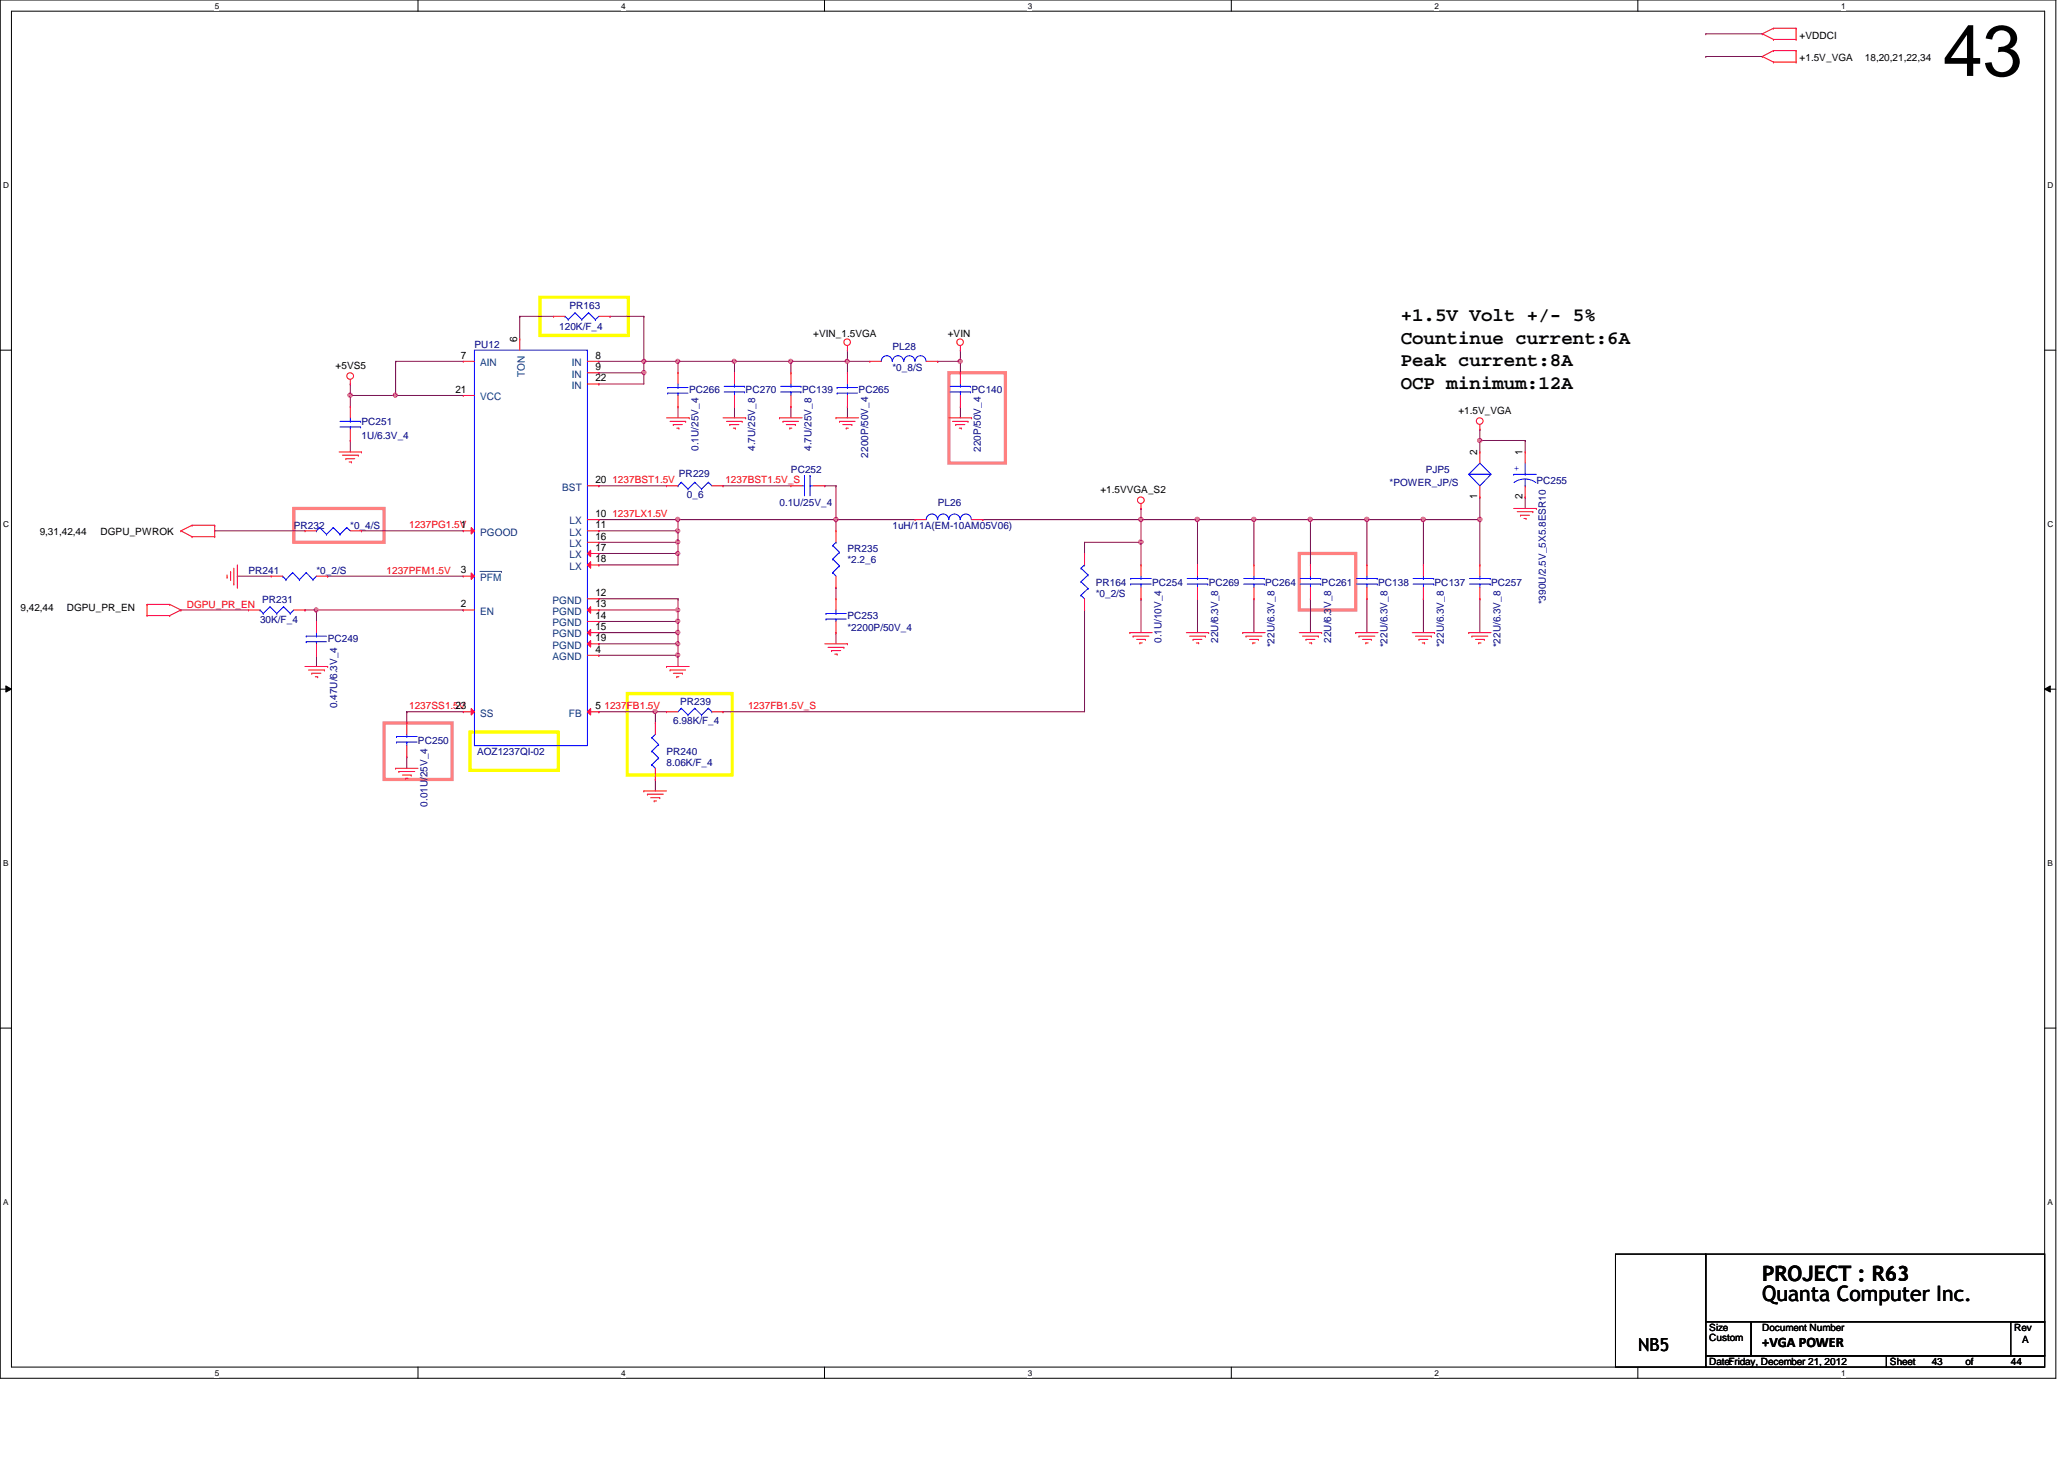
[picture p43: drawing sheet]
<svg xmlns="http://www.w3.org/2000/svg" width="297mm" height="210mm" viewBox="0 0 297 210" stroke-linecap="round" stroke-linejoin="round" font-family="sans-serif">
<defs><g id="words">
<text font-size="10.4" x="279.6" y="10.9">43</text>
<g font-size="3">
<text x="253.6" y="184.2">PROJECT : R63</text>
<text x="253.6" y="187.2">Quanta Computer Inc.</text>
</g>
<g font-size="2.8">
<text x="201.6" y="46.2">+1.5V Volt +/- 5%</text>
<text x="201.6" y="52.7">Peak current:8A</text>
<text x="201.6" y="49.4">Countinue current:6A</text>
<text x="201.6" y="56">OCP minimum:12A</text>
</g>
<text font-size="2.6" x="235.8" y="194.3">NB5</text>
<text font-size="2.1" x="253.6" y="193.8">+VGA POWER</text>
<g font-size="1.5">
<text x="66.3" y="51.6">7</text>
<text x="74.4" y="49.2" transform="rotate(-90 74.4 49.2)">6</text>
<text x="85.7" y="51.6">8</text>
<text x="85.7" y="53.3">9</text>
<text x="65.5" y="56.5">21</text>
<text x="85.7" y="54.9">22</text>
<text x="212.6" y="65.5" transform="rotate(-90 212.6 65.5)">2</text>
<text x="219.1" y="65.5" transform="rotate(-90 219.1 65.5)">1</text>
<text x="85.7" y="69.5">20</text>
<text x="212.6" y="71.8" transform="rotate(-90 212.6 71.8)">1</text>
<text x="219.1" y="71.8" transform="rotate(-90 219.1 71.8)">2</text>
<text x="66.3" y="76">1</text>
<text x="85.7" y="76">11</text>
<text x="85.7" y="74.4">10</text>
<text x="85.7" y="77.6">16</text>
<text x="66.3" y="82.5">3</text>
<text x="85.7" y="79.2">17</text>
<text x="85.7" y="80.9">18</text>
<text x="66.3" y="87.4">2</text>
<text x="85.7" y="85.8">12</text>
<text x="85.7" y="87.4">13</text>
<text x="85.7" y="89">14</text>
<text x="85.7" y="90.6">15</text>
<text x="85.7" y="93.9">4</text>
<text x="85.7" y="92.2">19</text>
<text x="65.5" y="102">23</text>
<text x="85.7" y="102">5</text>
</g>
<g font-size="1.5" fill="#004080">
<text x="69.1" y="52.7">AIN</text>
<text x="82.3" y="52.7">IN</text>
<text x="69.1" y="57.6">VCC</text>
<text x="75.5" y="54.2" transform="rotate(-90 75.5 54.2)">TON</text>
<text x="82.3" y="54.3">IN</text>
<text x="82.3" y="55.9">IN</text>
<text x="80.9" y="70.6">BST</text>
<text x="69.1" y="77">PGOOD</text>
<text x="82" y="77">LX</text>
<text x="82" y="75.4">LX</text>
<text x="69.1" y="83.6">PFM</text>
<text x="82" y="80.3">LX</text>
<text x="82" y="78.7">LX</text>
<text x="82" y="82">LX</text>
<text x="69.1" y="88.4">EN</text>
<text x="79.5" y="86.8">PGND</text>
<text x="79.5" y="88.4">PGND</text>
<text x="79.5" y="91.7">PGND</text>
<text x="79.5" y="95">AGND</text>
<text x="79.5" y="90.1">PGND</text>
<text x="79.5" y="93.3">PGND</text>
<text x="69.1" y="103.1">SS</text>
<text x="81.9" y="103.1">FB</text>
</g>
<g font-size="1.4">
<text x="259" y="5.5">+VDDCI</text>
<text x="259" y="8.8">+1.5V_VGA</text>
<text x="268.4" y="8.8">18,20,21,22,34</text>
<text x="48.3" y="53">+5VS5</text>
<text x="117" y="48.5">+VIN_1.5VGA</text>
<text x="136.4" y="48.5">+VIN</text>
<text x="209.9" y="59.5">+1.5V_VGA</text>
<text x="158.4" y="70.9">+1.5VVGA_S2</text>
<text x="5.7" y="76.9">9,31,42,44</text>
<text x="14.5" y="76.9">DGPU_PWROK</text>
<text x="3" y="88">9,42,44</text>
<text x="9.6" y="88">DGPU_PR_EN</text>
<text x="246" y="191.5">Size</text>
<text x="253.6" y="191.5">Document Number</text>
<text x="289.8" y="191.5">Rev</text>
<text x="246" y="196.4">Date:Friday, December 21, 2012</text>
<text x="246" y="193">Custom</text>
<text x="272" y="196.4">Sheet</text>
<text x="278" y="196.4">43</text>
<text x="282.9" y="196.4">of</text>
<text x="289.4" y="196.4">44</text>
<text x="291" y="193.2">A</text>
</g>
<g font-size="1.4" fill="#000080">
<text x="80.5" y="47.5">120K/F_4</text>
<text x="82" y="44.4">PR163</text>
<text x="68.3" y="50.1">PU12</text>
<text x="128.4" y="53.3">*0_8/S</text>
<text x="128.4" y="50.4">PL28</text>
<text x="99.2" y="56.6">PC266</text>
<text x="107.3" y="56.6">PC270</text>
<text x="115.4" y="56.6">PC139</text>
<text x="123.6" y="56.6">PC265</text>
<text x="139.8" y="56.6">PC140</text>
<text x="52" y="63.1">1U/6.3V_4</text>
<text x="52" y="61.2">PC251</text>
<text x="100.5" y="64.9" transform="rotate(-90 100.5 64.9)">0.1U/25V_4</text>
<text x="108.7" y="64.9" transform="rotate(-90 108.7 64.9)">4.7U/25V_8</text>
<text x="116.8" y="64.9" transform="rotate(-90 116.8 64.9)">4.7U/25V_8</text>
<text x="124.9" y="65.8" transform="rotate(-90 124.9 65.8)">2200P/50V_4</text>
<text x="141.2" y="65" transform="rotate(-90 141.2 65)">220P/50V_4</text>
<text x="97.7" y="68.6">PR229</text>
<text x="98.8" y="71.7">0_6</text>
<text x="113.8" y="68">PC252</text>
<text x="200" y="69.9">*POWER_JP/S</text>
<text x="205.2" y="68">PJP5</text>
<text x="221.1" y="69.6">PC255</text>
<text x="42.3" y="76.1">PR232</text>
<text x="50.4" y="76.1">*0_4/S</text>
<text x="112.2" y="72.9">0.1U/25V_4</text>
<text x="128.4" y="76.1">1uH/11A(EM-10AM05V06)</text>
<text x="135" y="72.9">PL26</text>
<text x="35.8" y="82.6">PR241</text>
<text x="45.5" y="82.6">*0_2/S</text>
<text x="122" y="81">*2.2_6</text>
<text x="122" y="79.4">PR235</text>
<text x="37.4" y="89.6">30K/F_4</text>
<text x="37.7" y="86.7">PR231</text>
<text x="122" y="89.1">PC253</text>
<text x="157.7" y="85.9">*0_2/S</text>
<text x="157.7" y="84.2">PR164</text>
<text x="165.8" y="84.2">PC254</text>
<text x="173.9" y="84.2">PC269</text>
<text x="182.1" y="84.2">PC264</text>
<text x="190.2" y="84.2">PC261</text>
<text x="198.3" y="84.2">PC138</text>
<text x="206.5" y="84.2">PC137</text>
<text x="214.6" y="84.2">PC257</text>
<text x="222.5" y="87" transform="rotate(-90 222.5 87)">*390U/2.5V_5X5.8ESR10</text>
<text x="47.2" y="92.4">PC249</text>
<text x="122" y="90.8">*2200P/50V_4</text>
<text x="167.2" y="92.5" transform="rotate(-90 167.2 92.5)">0.1U/10V_4</text>
<text x="175.3" y="92.5" transform="rotate(-90 175.3 92.5)">22U/6.3V_8</text>
<text x="183.4" y="93.1" transform="rotate(-90 183.4 93.1)">*22U/6.3V_8</text>
<text x="191.6" y="92.5" transform="rotate(-90 191.6 92.5)">22U/6.3V_8</text>
<text x="199.7" y="93.1" transform="rotate(-90 199.7 93.1)">*22U/6.3V_8</text>
<text x="207.8" y="93.1" transform="rotate(-90 207.8 93.1)">*22U/6.3V_8</text>
<text x="215.9" y="93.1" transform="rotate(-90 215.9 93.1)">*22U/6.3V_8</text>
<text x="48.5" y="101.9" transform="rotate(-90 48.5 101.9)">0.47U/6.3V_4</text>
<text x="97.9" y="101.5">PR239</text>
<text x="60.2" y="107">PC250</text>
<text x="96.9" y="104.2">6.98K/F_4</text>
<text x="68.7" y="108.6">AOZ1237QI-02</text>
<text x="95.9" y="110.2">8.06K/F_4</text>
<text x="95.9" y="108.6">PR240</text>
<text x="61.5" y="116" transform="rotate(-90 61.5 116)">0.01U/25V_4</text>
</g>
<g font-size="1.4" fill="#f00">
<text x="88.1" y="69.6">1237BST1.5V</text>
<text x="104.4" y="69.6">1237BST1.5V_S</text>
<text x="58.9" y="76">1237PG1.5V</text>
<text x="88.1" y="74.4">1237LX1.5V</text>
<text x="55.6" y="82.5">1237PFM1.5V</text>
<text x="26.9" y="87.4">DGPU_PR_EN</text>
<text x="58.9" y="102.1">1237SS1.5V</text>
<text x="87" y="102.1">1237FB1.5V</text>
<text x="107.7" y="102.1">1237FB1.5V_S</text>
</g>
<text font-size="1.4" fill="#00f" x="217.8" y="67.8">+</text>
<g font-size="1.2">
<text x="30.9" y="1.2">5</text>
<text x="89.4" y="1.2">4</text>
<text x="147.9" y="1.2">3</text>
<text x="206.5" y="1.2">2</text>
<text x="265" y="1.2">1</text>
<text x=".5" y="27.1">D</text>
<text x="294.7" y="27.1">D</text>
<text x=".5" y="75.8">C</text>
<text x="294.7" y="75.8">C</text>
<text x=".5" y="124.6">B</text>
<text x="294.7" y="124.6">B</text>
<text x=".5" y="173.4">A</text>
<text x="294.7" y="173.4">A</text>
<text x="30.9" y="197.9">5</text>
<text x="89.4" y="197.9">4</text>
<text x="147.9" y="197.9">3</text>
<text x="206.5" y="197.9">2</text>
<text x="265" y="197.9">1</text>
</g>
</g></defs>
<path d="M0 0h295.9v198.3h-295.9zM1.6 1.6h292.7v195.1h-292.7z" fill="none" stroke="#000" stroke-width=".14"/>
<g fill="#fff">
<path d="M30.9 .2h.6v1.3h-.6z"/>
<path d="M30.9 196.8h.6v1.4h-.6z"/>
</g>
<path d="M60.2 0v1.6M60.2 196.7v1.6" fill="none" stroke="#000" stroke-width=".14"/>
<g fill="#fff">
<path d="M89.4 .2h.6v1.3h-.6z"/>
<path d="M89.4 196.8h.6v1.4h-.6z"/>
</g>
<path d="M118.7 0v1.6M118.7 196.7v1.6" fill="none" stroke="#000" stroke-width=".14"/>
<g fill="#fff">
<path d="M147.9 .2h.6v1.3h-.6z"/>
<path d="M147.9 196.8h.6v1.4h-.6z"/>
</g>
<path d="M177.2 0v1.6M177.2 196.7v1.6" fill="none" stroke="#000" stroke-width=".14"/>
<g fill="#fff">
<path d="M206.5 .2h.5v1.3h-.5z"/>
<path d="M206.5 196.8h.5v1.4h-.5z"/>
</g>
<path d="M235.7 0v1.6M235.7 196.7v1.6" fill="none" stroke="#000" stroke-width=".14"/>
<g fill="#fff">
<path d="M265 .2h.6v1.3h-.6z"/>
<path d="M265 196.8h.6v1.4h-.6z"/>
<path d="M.5 26h.8v1.3h-.8z"/>
<path d="M294.7 26h.8v1.3h-.8z"/>
<path d="M.5 74.8h.8v1.3h-.8z"/>
<path d="M294.7 74.8h.8v1.3h-.8z"/>
</g>
<path d="M0 50.4h1.6M294.3 50.4h1.6" fill="none" stroke="#000" stroke-width=".14"/>
<g fill="#fff">
<path d="M.5 123.5h.7v1.3h-.7z"/>
<path d="M294.7 123.5h.7v1.3h-.7z"/>
</g>
<path d="M0 99.1h1.6M.8 98.7l.8 .4-.8 .5zM294.3 99.1h1.6M294.3 99.1l.8-.4v.9z" fill="none" stroke="#000" stroke-width=".14"/>
<path d="M.8 98.7l.8 .4-.8 .5zM294.3 99.1l.8-.4v.9z" fill="#000"/>
<g fill="#fff">
<path d="M.5 172.3h.7v1.3h-.7z"/>
<path d="M294.7 172.3h.7v1.3h-.7z"/>
</g>
<path d="M0 147.9h1.6M294.3 147.9h1.6" fill="none" stroke="#000" stroke-width=".14"/>
<path d="M136.6 53.6h8.1v13h-8.1zM42.3 73.2h13v4.8h-13zM187 79.6h8.1v8.2h-8.1zM55.3 104h9.8v8.1h-9.8z" fill="none" stroke="#ff8080" stroke-width=".47"/>
<path d="M77.7 42.8h12.7v5.5h-12.7zM90.3 99.8h15.1v11.7h-15.1zM67.6 105.3h12.7v5.5h-12.7z" fill="none" stroke="#ff0" stroke-width=".47"/>
<g fill="none" stroke="#800040" stroke-width=".14">
<path d="M245.5 4.9h.1M245.5 4.9h8.1M50.4 56.9h.1M56.9 52h.1M56.9 52v4.9h-6.5M56.9 52h9.8M34.2 82.9h.1M34.2 82.9h4.8M47.2 82.9h.1M47.2 82.9h19.5M86.2 86.1h11.4M86.2 87.8h11.4"/>
<path d="M86.2 86.1h.1M86.2 87.8h.1M97.6 86.1h.1M97.6 87.8h.1M97.6 86.1v3.3"/>
</g>
<circle cx="97.5" cy="89.4" r=".3" fill="#f0f"/>
<circle cx="97.5" cy="89.4" r=".3" fill="none" stroke="#f0f" stroke-width=".14"/>
<circle cx="97.5" cy="87.8" r=".3" fill="#f0f"/>
<circle cx="97.5" cy="87.8" r=".3" fill="none" stroke="#f0f" stroke-width=".14"/>
<path d="M86.2 89.4h11.4M86.2 89.4h.1M86.2 91h.1M97.6 89.4h.1M97.6 89.4v1.6h-11.4" fill="none" stroke="#800040" stroke-width=".14"/>
<circle cx="97.5" cy="91" r=".31" fill="#f0f"/>
<circle cx="97.5" cy="91" r=".31" fill="none" stroke="#f0f" stroke-width=".14"/>
<path d="M86.2 92.6h11.4M86.2 92.6h.1M97.6 92.6h.1M97.6 92.6v1.7" fill="none" stroke="#800040" stroke-width=".14"/>
<circle cx="97.5" cy="92.6" r=".3" fill="#f0f"/>
<circle cx="97.5" cy="92.6" r=".3" fill="none" stroke="#f0f" stroke-width=".14"/>
<path d="M86.2 94.3h11.4M86.2 94.3h.1" fill="none" stroke="#800040" stroke-width=".14"/>
<circle cx="97.5" cy="94.2" r=".3" fill="#f0f"/>
<circle cx="97.5" cy="94.2" r=".3" fill="none" stroke="#f0f" stroke-width=".14"/>
<path d="M45.5 87.8h21.2M66.7 87.8h.1M97.6 94.3h.1M97.6 91h.1M97.6 91v1.6M97.6 94.3v1.6" fill="none" stroke="#800040" stroke-width=".14"/>
<circle cx="45.5" cy="87.8" r=".3" fill="#f0f"/>
<circle cx="45.5" cy="87.8" r=".3" fill="none" stroke="#f0f" stroke-width=".14"/>
<path d="M97.6 58.5h.1M97.6 58.5v1.6M52 76.4h.1M52 76.4h14.7M164.2 73.2h.1M164.2 73.2v1.6M213 71.5h.1M213 61.8h.1M213 74.8h.1M213 61.8v1.6M213 71.5v9.8" fill="none" stroke="#800040" stroke-width=".14"/>
<circle cx="213" cy="74.7" r=".32" fill="#f0f"/>
<circle cx="213" cy="74.7" r=".32" fill="none" stroke="#f0f" stroke-width=".14"/>
<path d="M172.3 74.8h.1M172.3 74.8v6.5" fill="none" stroke="#800040" stroke-width=".14"/>
<circle cx="172.3" cy="74.7" r=".32" fill="#f0f"/>
<circle cx="172.3" cy="74.7" r=".32" fill="none" stroke="#f0f" stroke-width=".14"/>
<path d="M164.2 74.8h.1M164.2 74.8h16.3M172.3 74.8h.1M180.5 74.8h.1M180.5 74.8v6.5M188.6 74.8h.1M188.6 74.8v6.5M196.7 74.8h8.1M196.7 74.8h.1M196.7 74.8v6.5" fill="none" stroke="#800040" stroke-width=".14"/>
<circle cx="196.7" cy="74.7" r=".32" fill="#f0f"/>
<circle cx="196.7" cy="74.7" r=".32" fill="none" stroke="#f0f" stroke-width=".14"/>
<path d="M204.8 74.8h.1M204.8 74.8v6.5" fill="none" stroke="#800040" stroke-width=".14"/>
<circle cx="204.8" cy="74.7" r=".32" fill="#f0f"/>
<circle cx="204.8" cy="74.7" r=".32" fill="none" stroke="#f0f" stroke-width=".14"/>
<g fill="none" stroke="#800040" stroke-width=".14">
<path d="M86.2 79.6h11.4M86.2 79.6h.1M204.8 74.8h.1M204.8 74.8h8.2M172.3 86.1h.1M172.3 86.1v4.9M180.5 86.1h.1M180.5 86.1v4.9M188.6 86.1h.1M188.6 86.1v4.9M196.7 86.1h.1M196.7 86.1v4.9"/>
<path d="M204.8 86.1h.1M204.8 86.1v4.9M213 86.1h.1M213 86.1v4.9"/>
</g>
<circle cx="97.5" cy="79.6" r=".3" fill="#f0f"/>
<circle cx="97.5" cy="79.6" r=".3" fill="none" stroke="#f0f" stroke-width=".14"/>
<path d="M92.7 52h.1M92.7 52h4.9M86.2 74.8h11.4M86.2 74.8h.1M97.6 78h.1M97.6 78v1.6" fill="none" stroke="#800040" stroke-width=".14"/>
<circle cx="97.5" cy="52" r=".3" fill="#f0f"/>
<circle cx="97.5" cy="52" r=".3" fill="none" stroke="#f0f" stroke-width=".14"/>
<path d="M86.2 76.4h.1M97.6 74.8h.1M97.6 74.8v1.6h-11.4" fill="none" stroke="#800040" stroke-width=".14"/>
<circle cx="97.5" cy="76.4" r=".3" fill="#f0f"/>
<circle cx="97.5" cy="76.4" r=".3" fill="none" stroke="#f0f" stroke-width=".14"/>
<circle cx="97.5" cy="74.7" r=".31" fill="#f0f"/>
<circle cx="97.5" cy="74.7" r=".31" fill="none" stroke="#f0f" stroke-width=".14"/>
<path d="M86.2 78h11.4M86.2 78h.1" fill="none" stroke="#800040" stroke-width=".14"/>
<circle cx="97.5" cy="78" r=".3" fill="#f0f"/>
<circle cx="97.5" cy="78" r=".3" fill="none" stroke="#f0f" stroke-width=".14"/>
<g fill="none" stroke="#800040" stroke-width=".14">
<path d="M50.4 55.2h.1M50.4 55.2v1.7M74.8 45.5h.1M74.8 45.5v3.3M74.8 45.5h4.9M87.8 45.5h4.9M87.8 45.5h.1M92.7 45.5h.1M92.7 45.5v6.5M97.6 76.4h.1M97.6 79.6h.1M97.6 76.4v1.6"/>
<path d="M97.6 79.6v1.7h-11.4M86.2 81.3h.1"/>
</g>
<circle cx="92.7" cy="52" r=".3" fill="#f0f"/>
<circle cx="92.7" cy="52" r=".3" fill="none" stroke="#f0f" stroke-width=".14"/>
<path d="M50.4 56.9h.1M50.4 56.9v1.6M50.4 63.4h.1M50.4 63.4v1.6" fill="none" stroke="#800040" stroke-width=".14"/>
<circle cx="50.4" cy="56.8" r=".31" fill="#f0f"/>
<circle cx="50.4" cy="56.8" r=".31" fill="none" stroke="#f0f" stroke-width=".14"/>
<path d="M135 52h3.2M135 52h.1M138.2 52h.1M138.2 58.5h.1M138.2 50.4h.1M138.2 50.4v3.2M138.2 58.5v1.6" fill="none" stroke="#800040" stroke-width=".14"/>
<circle cx="138.2" cy="52" r=".3" fill="#f0f"/>
<circle cx="138.2" cy="52" r=".3" fill="none" stroke="#f0f" stroke-width=".14"/>
<path d="M122 52h3.2M122 52h.1M156.1 78h.1M156.1 78v1.6M164.2 74.8h.1M164.2 74.8v3.2h-8.1" fill="none" stroke="#800040" stroke-width=".14"/>
<circle cx="164.2" cy="78" r=".31" fill="#f0f"/>
<circle cx="164.2" cy="78" r=".31" fill="none" stroke="#f0f" stroke-width=".14"/>
<path d="M180.5 74.8h.1M180.5 74.8h8.1M156.1 87.8h.1M156.1 87.8v14.6h-52M104.1 102.4h.1" fill="none" stroke="#800040" stroke-width=".14"/>
<circle cx="188.6" cy="74.7" r=".32" fill="#f0f"/>
<circle cx="188.6" cy="74.7" r=".32" fill="none" stroke="#f0f" stroke-width=".14"/>
<circle cx="180.4" cy="74.7" r=".32" fill="#f0f"/>
<circle cx="180.4" cy="74.7" r=".32" fill="none" stroke="#f0f" stroke-width=".14"/>
<path d="M97.6 74.8h.1M104.1 69.9h.1M104.1 69.9h9.7M118.7 69.9h1.6M118.7 69.9h.1M120.3 69.9h.1M120.3 69.9v4.9h-22.7" fill="none" stroke="#800040" stroke-width=".14"/>
<circle cx="120.3" cy="74.7" r=".31" fill="#f0f"/>
<circle cx="120.3" cy="74.7" r=".31" fill="none" stroke="#f0f" stroke-width=".14"/>
<path d="M97.6 52h.1M97.6 52v1.6M141.4 74.8h22.8M141.4 74.8h.1" fill="none" stroke="#800040" stroke-width=".14"/>
<circle cx="164.2" cy="74.7" r=".32" fill="#f0f"/>
<circle cx="164.2" cy="74.7" r=".32" fill="none" stroke="#f0f" stroke-width=".14"/>
<path d="M105.7 58.5h.1M105.7 52h.1M105.7 58.5v1.6M105.7 52h8.1" fill="none" stroke="#800040" stroke-width=".14"/>
<circle cx="113.8" cy="52" r=".3" fill="#f0f"/>
<circle cx="113.8" cy="52" r=".3" fill="none" stroke="#f0f" stroke-width=".14"/>
<circle cx="105.7" cy="52" r=".3" fill="#f0f"/>
<circle cx="105.7" cy="52" r=".3" fill="none" stroke="#f0f" stroke-width=".14"/>
<g fill="none" stroke="#800040" stroke-width=".14">
<path d="M97.6 52h8.1M97.6 52h.1M105.7 52h.1M105.7 52v1.6M113.8 52h.1M113.8 58.5h.1M113.8 52v1.6M113.8 58.5v1.6M113.8 52h8.2M122 52h.1M122 58.5h.1M122 50.4h.1"/>
<path d="M122 50.4v3.2M122 58.5v1.6M86.2 69.9h9.7M86.2 69.9h.1M120.3 74.8h11.4M120.3 74.8h.1M120.3 74.8v1.6M120.3 84.5h.1M120.3 91h.1M120.3 84.5v1.6M120.3 91v1.6M164.2 86.1h.1"/>
<path d="M164.2 86.1v4.9M58.5 102.4h8.2M58.5 102.4h.1"/>
</g>
<circle cx="121.9" cy="52" r=".3" fill="#f0f"/>
<circle cx="121.9" cy="52" r=".3" fill="none" stroke="#f0f" stroke-width=".14"/>
<path d="M30.9 76.4h.1M30.9 76.4h13M86.2 102.4h9.7M86.2 102.4h.1M94.3 102.4h.1M94.3 112.1h.1M94.3 102.4v1.6M94.3 112.1v1.7" fill="none" stroke="#800040" stroke-width=".14"/>
<circle cx="94.3" cy="102.4" r=".3" fill="#f0f"/>
<circle cx="94.3" cy="102.4" r=".3" fill="none" stroke="#f0f" stroke-width=".14"/>
<path d="M86.2 52h6.5M86.2 53.6h6.5M86.2 52h.1M86.2 55.2h.1M86.2 53.6h.1M92.7 53.6h.1M92.7 52h.1M92.7 52v3.2h-6.5M58.5 102.4h.1M58.5 108.9h.1M58.5 102.4v1.6M58.5 108.9v1.6" fill="none" stroke="#800040" stroke-width=".14"/>
<circle cx="92.7" cy="53.6" r=".3" fill="#f0f"/>
<circle cx="92.7" cy="53.6" r=".3" fill="none" stroke="#f0f" stroke-width=".14"/>
<g fill="none" stroke="#800040" stroke-width=".14">
<path d="M245.5 8.1h.1M245.5 8.1h8.1M188.6 74.8h8.1M188.6 74.8h.1M213 63.4h6.5M213 63.4h.1M213 63.4v1.6M219.5 63.4h.1M219.5 63.4v1.6M26 87.8h9.8M26 87.8h.1M43.9 87.8h1.6"/>
<path d="M43.9 87.8h.1M45.5 94.3h.1M45.5 87.8h.1M45.5 87.8v1.6M45.5 94.3v1.6"/>
</g>
<circle cx="213" cy="63.4" r=".31" fill="#f0f"/>
<circle cx="213" cy="63.4" r=".31" fill="none" stroke="#f0f" stroke-width=".14"/>
<path d="M56.9 56.9h.1M56.9 56.9h9.8M164.2 78h.1M164.2 78v3.3M219.5 71.5h.1M219.5 71.5v1.7" fill="none" stroke="#800040" stroke-width=".14"/>
<circle cx="56.9" cy="56.8" r=".3" fill="#f0f"/>
<circle cx="56.9" cy="56.8" r=".3" fill="none" stroke="#f0f" stroke-width=".14"/>
<g fill="none" stroke="#f00" stroke-width=".14">
<path d="M253.6 4.9h.1M253.6 8.1h.1M253.6 4.9l1.6 .8M253.6 8.1l1.6 .8M255.2 4.1h3.3M255.2 7.3h3.3M255.2 4.1h.1M255.2 5.7h.1M255.2 7.3h.1M255.2 8.9h.1M255.2 4.1l-1.6 .8M255.2 5.7h3.3"/>
<path d="M255.2 7.3l-1.6 .8M255.2 8.9h3.3M258.5 5.7h.1M258.5 4.1h.1M258.5 8.9h.1M258.5 7.3h.1M258.5 4.1v1.6M258.5 7.3v1.6M50.4 55.2h.1M50.4 58.5h.1M50.4 54.6v.6M50.4 58.5v1.6"/>
<path d="M79.7 45.5h.1M79.7 45.5h1.6M84.5 52h1.7M86.2 52h.1M86.2 45.5h1.6M87.8 45.5h.1M97.6 58.5h.1M97.6 53.6h.1M97.6 53.6v1.6M97.6 56.9v1.6M105.7 53.6h.1M105.7 58.5h.1"/>
<path d="M105.7 53.6v1.6M105.7 56.9v1.6M113.8 53.6h.1M113.8 58.5h.1M113.8 53.6v1.6M113.8 56.9v1.6M122 50.4h.1M122 58.5h.1M122 53.6h.1M122 49.7v.7M122 53.6v1.6M122 56.9v1.6"/>
<path d="M125.2 52h1.6M125.2 52h.1M133.3 52h1.7M135 52h.1M138.2 50.4h.1M138.2 53.6h.1M138.2 58.5h.1M138.2 49.7v.7M138.2 53.6v1.6M138.2 56.9v1.6M26 76.4h.1M26 76.4l1.6 .8"/>
<path d="M27.6 75.6h3.3M27.6 75.6h.1M27.6 77.2h.1M27.6 75.6l-1.6 .8M27.6 77.2h3.3M30.9 77.2h.1M30.9 75.6h.1M30.9 75.6v1.6M43.9 76.4h1.6M43.9 76.4h.1M48.8 65h3.2M49.3 65.5h2.3"/>
<path d="M49.8 66h.1M49.8 66h1.3M50.2 66.5h.4M50.4 63.4h.1M50.4 61.8v1.6M50.4 76.4h1.6M50.6 66.5h.1M51.6 65.5h.1M52 65h.1M52 76.4h.1M84.5 69.9h1.7M84.5 76.4h1.7"/>
<path d="M86.2 69.9h.1M86.2 76.4h.1M95.9 69.9h.1M95.9 60.1h3.3M95.9 69.9h1.7M96.4 60.6h2.3M96.9 61.1h.1M96.9 61.1h1.3M97.4 61.6h.3M97.7 61.6h.1M98.7 60.6h.1M99.2 60.1h.1"/>
<path d="M102.4 69.9h1.7M104.1 69.9h.1M104.1 60.1h3.2M104.6 60.6h2.2M105 61.1h.1M105 61.1h1.3M105.5 61.6h.3M105.8 61.6h.1M106.8 60.6h.1M107.3 60.1h.1M112.2 60.1h3.2M112.2 60.1h.1"/>
<path d="M112.7 60.6h2.2M112.7 60.6h.1M113.2 61.1h1.3M113.7 61.6h.1M113.7 61.6h.3M114.5 61.1h.1M120.3 60.1h3.3M120.3 60.1h.1M120.3 76.4h.1M120.3 76.4v1.6M120.8 60.6h2.3M120.8 60.6h.1"/>
<path d="M121.3 61.1h1.3M121.8 61.6h.3M121.8 61.6h.1M122.6 61.1h.1M131.7 74.8h1.6M131.7 74.8h.1M136.6 60.1h3.2M137.1 60.6h2.2M137.5 61.1h.1M137.5 61.1h1.3M138 61.6h.3M138.3 61.6h.1"/>
<path d="M139.3 60.6h.1M139.8 60.1h.1M139.8 74.8h1.6M141.4 74.8h.1M156.1 79.6h.1M156.1 79.6v1.7M164.2 73.2h.1M164.2 72.5v.7M213 61.8h.1M213 71.5h.1M213 65h.1M213 61.1v.7"/>
<path d="M213 65v1.6M213 69.9v1.6M217.8 73.2h3.3M218.4 73.6h2.2M218.8 74.1h1.3M218.8 74.1h.1M219.3 74.6h.3M219.5 65h.1M219.5 71.5h.1M219.5 65v1.6M219.5 69.9v1.6M219.6 74.6h.1"/>
<path d="M220.6 73.6h.1M221.1 73.2h.1M21.2 87h3.2M21.2 87h.1M21.2 88.6h.1M21.2 88.6h3.2M21.2 87v1.6M24.4 88.6h.1M24.4 87h.1M24.4 87l1.6 .8M26 87.8l-1.6 .8M26 87.8h.1"/>
<path d="M32.7 83.1h.1M32.7 82.7v.4M33.2 82.3h.1M33.2 82.3v1.2M33.7 84h.1M33.7 81.7v2.3M34.2 84.5h.1M34.2 81.3v3.2M35.8 87.8h.1M35.8 87.8h1.6M39 82.9h.1M39 82.9h1.7"/>
<path d="M42.3 87.8h1.6M43.9 87.8h.1M43.9 95.9h3.3M44.4 96.4h2.3M44.9 96.9h.1M44.9 96.9h1.3M45.4 97.4h.3M45.5 94.3h.1M45.5 89.4h.1M45.5 82.9h1.7M45.5 89.4v1.6M45.5 92.6v1.7"/>
<path d="M45.7 97.4h.1M46.7 96.4h.1M47.2 95.9h.1M47.2 82.9h.1M84.5 86.1h1.7M86.2 86.1h.1M95.9 95.9h.1M95.9 95.9h3.3M96.4 96.4h.1M96.4 96.4h2.3M96.9 96.9h1.3M97.4 97.4h.3"/>
<path d="M97.4 97.4h.1M98.2 96.9h.1M118.7 92.6h3.3M119.2 93.1h2.3M119.7 93.6h.1M119.7 93.6h1.3M120.1 94.1h.4M120.3 84.5h.1M120.3 91h.1M120.3 86.1h.1M120.3 82.9v1.6M120.3 86.1v1.7"/>
<path d="M120.3 89.4v1.6M120.5 94.1h.1M121.5 93.1h.1M122 92.6h.1M156.1 87.8h.1M156.1 86.1v1.7M162.6 91h3.2M162.6 91h.1M163.1 91.5h.1M163.1 91.5h2.3M163.6 92h1.2M164 92.5h.4"/>
<path d="M164 92.5h.1M164.2 81.3h.1M164.2 86.1h.1M164.2 81.3v1.6M164.2 84.5v1.6M164.8 92h.1M170.7 91h3.2M171.2 91.5h2.3M171.7 92h.1M171.7 92h1.3M172.2 92.5h.3M172.5 92.5h.1"/>
<path d="M173.5 91.5h.1M173.9 91h.1M178.9 91h3.2M178.9 91h.1M179.3 91.5h.1M179.3 91.5h2.3M179.8 92h1.3M180.3 92.5h.1M180.3 92.5h.3M180.5 81.3h.1M180.5 86.1h.1M180.5 81.3v1.6"/>
<path d="M180.5 84.5v1.6M181.1 92h.1M187 91h3.2M187.4 91.5h2.3M188 92h1.2M188 92h.1M188.4 92.5h.4M188.6 81.3h.1M188.6 86.1h.1M188.6 81.3v1.6M188.6 84.5v1.6M188.8 92.5h.1"/>
<path d="M189.7 91.5h.1M190.2 91h.1M195.1 91h3.2M195.1 91h.1M195.6 91.5h2.3M195.6 91.5h.1M196.1 92h1.3M196.6 92.5h.3M196.6 92.5h.1M196.7 81.3h.1M196.7 86.1h.1M196.7 81.3v1.6"/>
<path d="M196.7 84.5v1.6M197.4 92h.1M203.2 91h3.3M203.7 91.5h2.3M204.2 92h.1M204.2 92h1.3M204.7 92.5h.3M204.8 81.3h.1M204.8 86.1h.1M204.8 81.3v1.6M204.8 84.5v1.6M205 92.5h.1"/>
<path d="M206 91.5h.1M206.5 91h.1M211.4 91h3.2M211.4 91h.1M211.8 91.5h2.3M211.8 91.5h.1M212.3 92h1.3M212.8 92.5h.1M212.8 92.5h.3M213 81.3h.1M213 86.1h.1M213 81.3v1.6"/>
<path d="M213 84.5v1.6M213.6 92h.1M56.9 110.5h.1M56.9 110.5h3.3M57.4 111h2.3M57.4 111h.1M57.9 111.5h1.3M58.4 112h.1M58.4 112h.3M58.5 104h.1M58.5 108.9h.1M58.5 104v1.7"/>
<path d="M58.5 107.3v1.6M59.2 111.5h.1M92.7 113.8h3.2M92.7 113.8h.1M93.2 114.3h.1M93.2 114.3h2.3M93.6 114.8h1.4M94.1 115.2h.4M94.1 115.2h.1M94.3 104h.1M94.3 112.1h.1M94.3 104v1.7"/>
<path d="M94.3 110.5v1.6M95 114.8h.1M95.9 102.4h.1M95.9 102.4h1.7M102.4 102.4h1.7M104.1 102.4h.1"/>
<circle cx="50.4" cy="54.1" r=".48"/>
<circle cx="121.9" cy="49.2" r=".47"/>
<circle cx="138.2" cy="49.2" r=".47"/>
<circle cx="164.2" cy="72" r=".48"/>
<circle cx="213" cy="60.6" r=".48"/>
</g>
<path d="M232.5 180.4h13v16.3h-13zM245.5 180.4h48.8v9.8h-48.8zM245.5 190.2h6.5v4.9h-6.5zM245.5 195.1h26v1.6h-26zM252 190.2h42.3v4.9h-42.3zM271.5 195.1h22.8v1.6h-22.8zM289.4 190.2h4.9v4.9h-4.9z" fill="none" stroke="#000" stroke-width=".14"/>
<g fill="none" stroke="#00f" stroke-width=".14">
<path d="M68.3 50.4h16.2v56.9h-16.2zM81.3 45.5l.5 .5M81.3 45.5h.1M81.8 46h.1M82.8 45h.1M82.8 45l-1 1M82.8 45l.9 1M83.7 46h.1M84.7 45h.1M84.7 45l-1 1M84.7 45l1 1M85.7 46h.1"/>
<path d="M86.2 45.5l-.5 .5M96.1 55.8h2.9M96.1 56.6h2.9M96.1 55.8h.1M96.1 56.6h.1M97.6 56.6h.1M97.6 55.8h.1M97.6 55.2v.6M97.6 56.6v.3M104.2 56.4h2.9M104.2 55.6h2.9M105.7 55.6h.1"/>
<path d="M105.7 56.4h.1M105.7 55.2v.4M105.7 56.4v.5M107.1 56.4h.1M107.1 55.6h.1M112.3 56.4h3M112.3 55.6h3M113.8 55.6h.1M113.8 56.4h.1M113.8 55.2v.4M113.8 56.4v.5M115.3 56.4h.1"/>
<path d="M115.3 55.6h.1M120.5 55.8h2.9M120.5 56.6h2.9M120.5 55.8h.1M120.5 56.6h.1M122 56.6h.1M122 55.8h.1M122 55.2v.6M122 56.6v.3M128.4 52a.78 .78 0 0 0-.8-.8 .78 .78 0 0 0-.8 .8M130 52a.8 .8 0 0 0-.8-.8 .8 .8 0 0 0-.8 .8M131.7 52a.78 .78 0 0 0-.8-.8 .78 .78 0 0 0-.8 .8"/>
<path d="M133.3 52a.78 .78 0 0 0-.8-.8 .78 .78 0 0 0-.8 .8M136.7 56.4h3M136.7 55.6h3M138.2 55.6h.1M138.2 56.4h.1M138.2 55.2v.4M138.2 56.4v.5M139.7 56.4h.1M139.7 55.6h.1M45.5 76.4h.1M46 75.9l1 1M46 75.9h.1"/>
<path d="M46 75.9l-.5 .5M47 76.9h.1M48 75.9l.9 1M48 75.9h.1M48 75.9l-1 1M48.9 76.9h.1M48.9 60.6h3M48.9 61.4h3M49.9 75.9h.1M49.9 75.9l-1 1M49.9 75.9l.5 .5M50.4 61.4h.1"/>
<path d="M50.4 60.6h.1M50.4 60.1v.5M50.4 61.4v.4M51.9 60.6h.1M51.9 61.4h.1M97.6 69.9h.1M98 69.4h.1M98 69.4l-.4 .5M98 69.4l1 1M99 70.4h.1M100 69.4h.1M100 69.4l-1 1"/>
<path d="M100 69.4l1 1M101 70.4h.1M101.9 69.4h.1M101.9 69.4l-.9 1M101.9 69.4l.5 .5M119.8 78.5h.1M119.8 78.5l1 1M120.3 78l-.5 .5M120.3 78h.1M120.8 79.5l-1 .9M120.8 79.5h.1M134.9 74.8a.8 .8 0 0 0-.8-.8 .8 .8 0 0 0-.8 .8"/>
<path d="M136.5 74.8a.78 .78 0 0 0-.8-.8 .78 .78 0 0 0-.7 .8M138.2 74.8a.8 .8 0 0 0-.8-.8 .8 .8 0 0 0-.8 .8M139.8 74.8a.78 .78 0 0 0-.8-.8 .78 .78 0 0 0-.8 .8M211.4 68.2h3.2l-1.6 1.7zM213 66.6l1.6 1.6h-3.2zM217.8 68.2h3.3M217.8 68.2h.1M219.5 69.9h.1M219.5 68.2h.1M219.5 68.9a2.48 2.48 0 0 0-1.6 .5M219.5 66.6v1.6M219.5 68.9v1"/>
<path d="M219.5 68.9a2.45 2.45 0 0 1 1.5 .5M37.4 87.8l.5 .5M37.4 87.8h.1M37.9 88.3h.1M38.9 87.3h.1M38.9 87.3l-1 1M38.9 87.3l.9 1M39.8 88.3h.1M40.7 82.9l.4 .5M40.7 82.9h.1M40.8 87.3l1 1M40.8 87.3h.1"/>
<path d="M40.8 87.3l-1 1M41.1 83.4h.1M41.8 88.3h.1M42.1 82.4l1 1M42.1 82.4h.1M42.1 82.4l-1 1M42.3 87.8l-.5 .5M43.1 83.4h.1M44.1 91.5h2.9M44.1 92.3h2.9M44.1 82.4h.1M44.1 91.5h.1"/>
<path d="M44.1 92.3h.1M44.1 82.4l-1 1M44.1 82.4l.9 1M45 83.4h.1M45.5 92.3h.1M45.5 91.5h.1M45.5 82.9l-.5 .5M45.5 91v.5M45.5 92.3v.3M118.9 88.3h2.9M118.9 89.1h2.9M118.9 88.3h.1"/>
<path d="M118.9 89.1h.1M119.8 82.4h.1M119.8 80.4h.1M119.8 82.4l.5 .5M119.8 80.4l1 1M120.3 89.1h.1M120.3 88.3h.1M120.3 87.8v.5M120.3 89.1v.3M120.8 81.4l-1 1M120.8 81.4h.1M155.6 85.6h.1"/>
<path d="M155.6 83.7h.1M155.6 81.7h.1M155.6 85.6l.5 .5M155.6 83.7l1 1M155.6 81.7l1 1M156.1 81.3l-.5 .4M156.1 81.3h.1M156.6 84.7l-1 .9M156.6 82.7l-1 1M156.6 84.7h.1M156.6 82.7h.1M162.7 84h3"/>
<path d="M162.7 83.2h3M162.7 84h.1M162.7 83.2h.1M164.2 83.2h.1M164.2 84h.1M164.2 82.9v.3M164.2 84v.5M179 84h2.9M179 83.2h2.9M180.5 83.2h.1M180.5 84h.1M180.5 82.9v.3"/>
<path d="M180.5 84v.5M181.9 84h.1M181.9 83.2h.1M187.1 84h3M187.1 83.2h3M188.6 83.2h.1M188.6 84h.1M188.6 82.9v.3M188.6 84v.5M190.1 84h.1M190.1 83.2h.1M195.2 84h3"/>
<path d="M195.2 83.2h3M196.7 83.2h.1M196.7 84h.1M196.7 82.9v.3M196.7 84v.5M198.2 84h.1M198.2 83.2h.1M203.4 84h2.9M203.4 83.2h2.9M204.8 83.2h.1M204.8 84h.1M204.8 82.9v.3"/>
<path d="M204.8 84v.5M206.3 84h.1M206.3 83.2h.1M211.5 84h3M211.5 83.2h3M213 83.2h.1M213 84h.1M213 82.9v.3M213 84v.5M214.5 84h.1M214.5 83.2h.1M57.1 106.8h.1"/>
<path d="M57.1 106h.1M57.1 106.8h2.9M57.1 106h2.9M58.5 106h.1M58.5 106.8h.1M58.5 105.7v.3M58.5 106.8v.5M93.8 106.1h.1M93.8 108.1h.1M93.8 110h.1M93.8 106.1l1 1M93.8 108.1l1 1"/>
<path d="M93.8 110l.5 .5M94.3 110.5h.1M94.3 105.7l-.5 .4M94.8 107.1h.1M94.8 109.1h.1M94.8 107.1l-1 1M94.8 109.1l-1 .9M98 101.9h.1M98 101.9l1 1M98 101.9l-.4 .5M99 102.9h.1M100 101.9l-1 1"/>
<path d="M100 101.9h.1M100 101.9l1 1M101 102.9h.1M101.9 101.9h.1M101.9 101.9l.5 .5M101.9 101.9l-.9 1M102.4 102.4h.1"/>
</g>
<path d="M84.5 87.8l.5-.5v.9z" fill="#f00"/>
<path d="M66.7 52h1.6M66.7 52h.1M84.5 87.8l.5-.5v.9zM84.5 87.8h1.7M86.2 87.8h.1" fill="none" stroke="#f00" stroke-width=".14"/>
<path d="M84.5 102.4l.5-.5v1z" fill="#f00"/>
<path d="M84.5 102.4l.5-.5v1zM84.5 102.4h1.7M86.2 102.4h.1" fill="none" stroke="#f00" stroke-width=".14"/>
<path d="M67.8 82.4l.5 .5-.5 .5z" fill="#f00"/>
<path d="M66.7 82.9h1.6M66.7 82.9h.1M67.8 82.4l.5 .5-.5 .5z" fill="none" stroke="#f00" stroke-width=".14"/>
<path d="M69.1 82.2h3.1M72.2 82.2h.1" fill="none" stroke="#004080" stroke-width=".14"/>
<path d="M84.5 91l.5-.4v.9z" fill="#f00"/>
<path d="M84.5 74.8h1.7M86.2 74.8h.1M84.5 91l.5-.4v.9zM84.5 91h1.7M86.2 91h.1" fill="none" stroke="#f00" stroke-width=".14"/>
<path d="M84.5 79.6l.5-.4v.9z" fill="#f00"/>
<path d="M84.5 53.6h1.7M86.2 53.6h.1M84.5 79.6l.5-.4v.9zM84.5 79.6h1.7M84.5 78h1.7M86.2 79.6h.1M86.2 78h.1" fill="none" stroke="#f00" stroke-width=".14"/>
<path d="M67.8 75.9l.5 .5-.5 .4z" fill="#f00"/>
<path d="M74.8 48.8h.1M74.8 48.8v1.6M66.7 76.4h1.6M66.7 76.4h.1M67.8 75.9l.5 .5-.5 .4zM66.7 87.8h1.6M66.7 87.8h.1M84.5 94.3h1.7M84.5 89.4h1.7M86.2 94.3h.1M86.2 89.4h.1" fill="none" stroke="#f00" stroke-width=".14"/>
<path d="M84.5 81.3l.5-.5v.9z" fill="#f00"/>
<path d="M84.5 81.3l.5-.5v.9zM84.5 81.3h1.7M86.2 81.3h.1" fill="none" stroke="#f00" stroke-width=".14"/>
<path d="M84.5 92.6l.5-.4v.9z" fill="#f00"/>
<path d="M66.7 56.9h1.6M66.7 56.9h.1M84.5 55.2h1.7M86.2 55.2h.1M84.5 92.6l.5-.4v.9zM84.5 92.6h1.7M86.2 92.6h.1" fill="none" stroke="#f00" stroke-width=".14"/>
<path d="M67.8 101.9l.5 .5-.5 .5z" fill="#f00"/>
<path d="M113.8 69.9h1.6M113.8 69.9h.1M117 69.9h1.7M118.7 69.9h.1M172.3 81.3h.1M172.3 86.1h.1M172.3 81.3v1.6M172.3 84.5v1.6M66.7 102.4h1.6M66.7 102.4h.1M67.8 101.9l.5 .5-.5 .5z" fill="none" stroke="#f00" stroke-width=".14"/>
<g fill="none" stroke="#00f" stroke-width=".14">
<path d="M115.4 69.9h.4M115.8 69.9h.1M115.8 68.4h.1M115.8 68.4v2.9M116.6 69.9h.4M116.6 68.4h.1M116.6 69.9h.1M116.6 68.4v2.9M170.9 84h2.9M170.9 83.2h2.9M172.3 83.2h.1M172.3 84h.1"/>
<path d="M172.3 82.9v.3M172.3 84v.5M173.8 84h.1M173.8 83.2h.1"/>
</g>
<circle cx="97.5" cy="89.4" r=".3" fill="#f0f"/>
<circle cx="97.5" cy="89.4" r=".3" fill="none" stroke="#f0f" stroke-width=".14"/>
<circle cx="97.5" cy="87.8" r=".3" fill="#f0f"/>
<circle cx="97.5" cy="87.8" r=".3" fill="none" stroke="#f0f" stroke-width=".14"/>
<circle cx="97.5" cy="91" r=".31" fill="#f0f"/>
<circle cx="97.5" cy="91" r=".31" fill="none" stroke="#f0f" stroke-width=".14"/>
<circle cx="97.5" cy="92.6" r=".3" fill="#f0f"/>
<circle cx="97.5" cy="92.6" r=".3" fill="none" stroke="#f0f" stroke-width=".14"/>
<circle cx="97.5" cy="94.2" r=".3" fill="#f0f"/>
<circle cx="97.5" cy="94.2" r=".3" fill="none" stroke="#f0f" stroke-width=".14"/>
<circle cx="45.5" cy="87.8" r=".3" fill="#f0f"/>
<circle cx="45.5" cy="87.8" r=".3" fill="none" stroke="#f0f" stroke-width=".14"/>
<circle cx="213" cy="74.7" r=".32" fill="#f0f"/>
<circle cx="213" cy="74.7" r=".32" fill="none" stroke="#f0f" stroke-width=".14"/>
<circle cx="172.3" cy="74.7" r=".32" fill="#f0f"/>
<circle cx="172.3" cy="74.7" r=".32" fill="none" stroke="#f0f" stroke-width=".14"/>
<circle cx="196.7" cy="74.7" r=".32" fill="#f0f"/>
<circle cx="196.7" cy="74.7" r=".32" fill="none" stroke="#f0f" stroke-width=".14"/>
<circle cx="204.8" cy="74.7" r=".32" fill="#f0f"/>
<circle cx="204.8" cy="74.7" r=".32" fill="none" stroke="#f0f" stroke-width=".14"/>
<circle cx="97.5" cy="79.6" r=".3" fill="#f0f"/>
<circle cx="97.5" cy="79.6" r=".3" fill="none" stroke="#f0f" stroke-width=".14"/>
<circle cx="97.5" cy="52" r=".3" fill="#f0f"/>
<circle cx="97.5" cy="52" r=".3" fill="none" stroke="#f0f" stroke-width=".14"/>
<circle cx="97.5" cy="76.4" r=".3" fill="#f0f"/>
<circle cx="97.5" cy="76.4" r=".3" fill="none" stroke="#f0f" stroke-width=".14"/>
<circle cx="97.5" cy="74.7" r=".31" fill="#f0f"/>
<circle cx="97.5" cy="74.7" r=".31" fill="none" stroke="#f0f" stroke-width=".14"/>
<circle cx="97.5" cy="78" r=".3" fill="#f0f"/>
<circle cx="97.5" cy="78" r=".3" fill="none" stroke="#f0f" stroke-width=".14"/>
<circle cx="92.7" cy="52" r=".3" fill="#f0f"/>
<circle cx="92.7" cy="52" r=".3" fill="none" stroke="#f0f" stroke-width=".14"/>
<circle cx="50.4" cy="56.8" r=".31" fill="#f0f"/>
<circle cx="50.4" cy="56.8" r=".31" fill="none" stroke="#f0f" stroke-width=".14"/>
<circle cx="138.2" cy="52" r=".3" fill="#f0f"/>
<circle cx="138.2" cy="52" r=".3" fill="none" stroke="#f0f" stroke-width=".14"/>
<circle cx="164.2" cy="78" r=".31" fill="#f0f"/>
<circle cx="164.2" cy="78" r=".31" fill="none" stroke="#f0f" stroke-width=".14"/>
<circle cx="188.6" cy="74.7" r=".32" fill="#f0f"/>
<circle cx="188.6" cy="74.7" r=".32" fill="none" stroke="#f0f" stroke-width=".14"/>
<circle cx="180.4" cy="74.7" r=".32" fill="#f0f"/>
<circle cx="180.4" cy="74.7" r=".32" fill="none" stroke="#f0f" stroke-width=".14"/>
<circle cx="120.3" cy="74.7" r=".31" fill="#f0f"/>
<circle cx="120.3" cy="74.7" r=".31" fill="none" stroke="#f0f" stroke-width=".14"/>
<circle cx="164.2" cy="74.7" r=".32" fill="#f0f"/>
<circle cx="164.2" cy="74.7" r=".32" fill="none" stroke="#f0f" stroke-width=".14"/>
<circle cx="113.8" cy="52" r=".3" fill="#f0f"/>
<circle cx="113.8" cy="52" r=".3" fill="none" stroke="#f0f" stroke-width=".14"/>
<circle cx="105.7" cy="52" r=".3" fill="#f0f"/>
<circle cx="105.7" cy="52" r=".3" fill="none" stroke="#f0f" stroke-width=".14"/>
<circle cx="121.9" cy="52" r=".3" fill="#f0f"/>
<circle cx="121.9" cy="52" r=".3" fill="none" stroke="#f0f" stroke-width=".14"/>
<circle cx="94.3" cy="102.4" r=".3" fill="#f0f"/>
<circle cx="94.3" cy="102.4" r=".3" fill="none" stroke="#f0f" stroke-width=".14"/>
<circle cx="92.7" cy="53.6" r=".3" fill="#f0f"/>
<circle cx="92.7" cy="53.6" r=".3" fill="none" stroke="#f0f" stroke-width=".14"/>
<circle cx="213" cy="63.4" r=".31" fill="#f0f"/>
<circle cx="213" cy="63.4" r=".31" fill="none" stroke="#f0f" stroke-width=".14"/>
<circle cx="56.9" cy="56.8" r=".3" fill="#f0f"/>
<circle cx="56.9" cy="56.8" r=".3" fill="none" stroke="#f0f" stroke-width=".14"/>
<use href="#words"/>
</svg>
